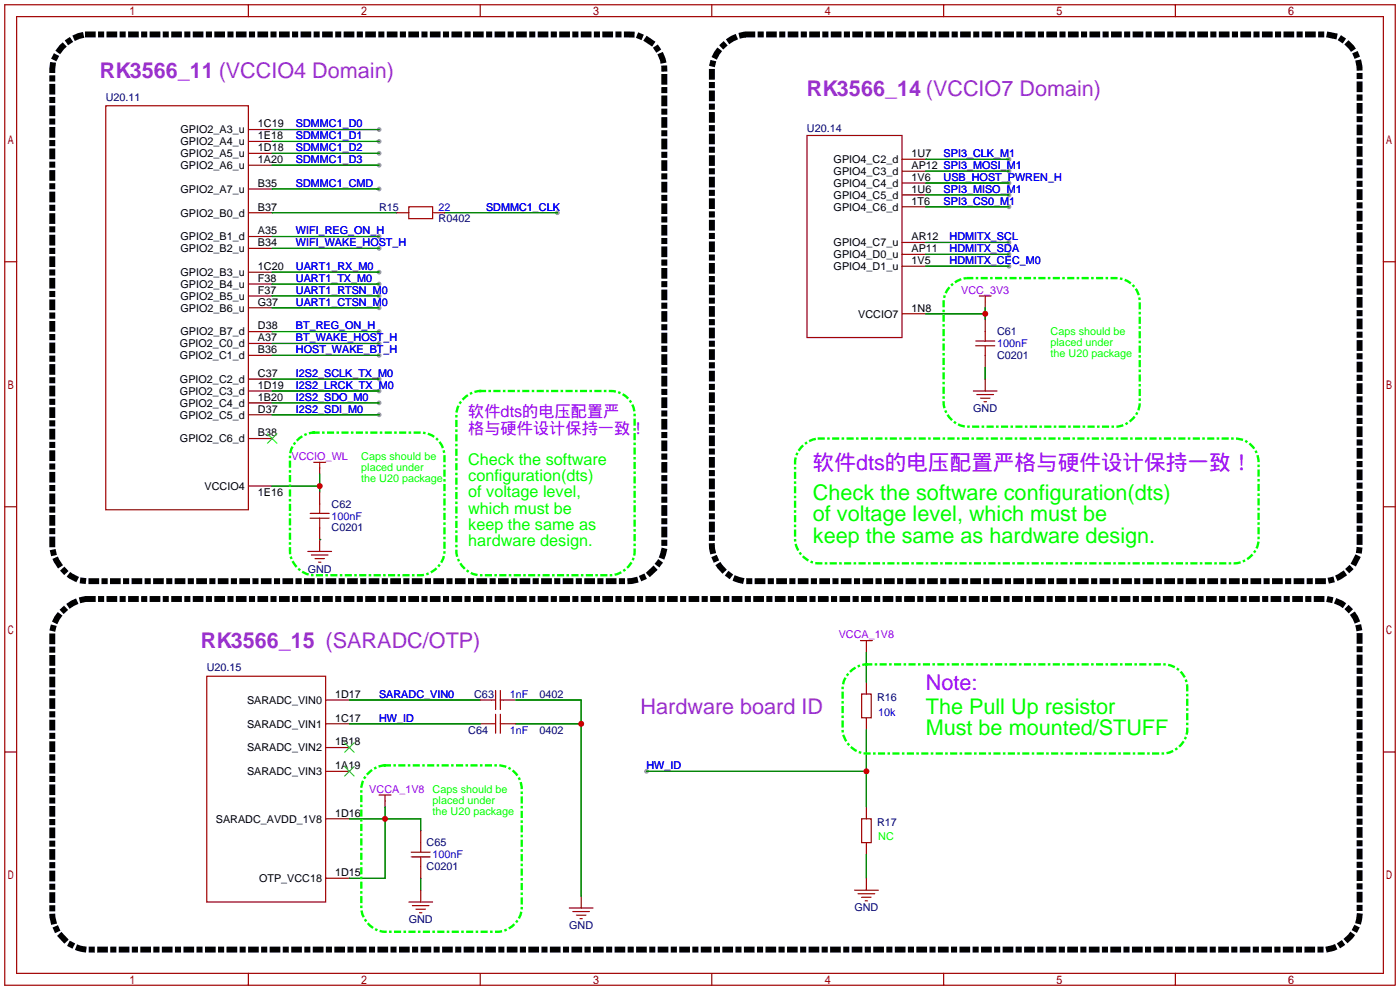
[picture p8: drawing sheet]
<svg xmlns="http://www.w3.org/2000/svg" width="299mm" height="212mm" viewBox="0 0 299 212" stroke-linecap="round" stroke-linejoin="round" font-family="sans-serif">
<defs><g id="words">
<g font-size="4.6" fill="#93c">
<text x="21.3" y="16.6">RK3566_11 (VCCIO4 Domain)</text>
<text x="172.5" y="20.4">RK3566_14 (VCCIO7 Domain)</text>
<text x="42.9" y="138.5">RK3566_15 (SARADC/OTP)</text>
<text x="136.9" y="152.5">Hardware board ID</text>
</g>
<g font-size="4.6" fill="#90f">
<text x="173.7" y="100.4">软件dts的电压配置严格与硬件设计保持一致！</text>
<text x="197.9" y="147.4">Note:</text>
</g>
<g font-size="4.6" fill="#0f0">
<text x="173.7" y="106.8">Check the software configuration(dts)</text>
<text x="173.7" y="111.4">of voltage level, which must be</text>
<text x="173.7" y="116">keep the same as hardware design.</text>
<text x="197.9" y="152.5">The Pull Up resistor</text>
<text x="197.9" y="157.1">Must be mounted/STUFF</text>
</g>
<g font-size="3.5" fill="#90f">
<text x="100.1" y="89.2">软件dts的电压配置严</text>
<text x="100.1" y="92.7">格与硬件设计保持一致！</text>
</g>
<g font-size="3.5" fill="#0f0">
<text x="100.1" y="99.4">Check the software</text>
<text x="100.1" y="102.8">configuration(dts)</text>
<text x="100.1" y="106.3">of voltage level,</text>
<text x="100.1" y="109.8">which must be</text>
<text x="100.1" y="113.2">keep the same as</text>
<text x="100.1" y="116.7">hardware design.</text>
</g>
<g font-size="2.3" fill="#000080">
<text x="22.6" y="21.6">U20.11</text>
<text x="172.5" y="28.1">U20.14</text>
<text x="81" y="45">R15</text>
<text x="93.7" y="47.5">R0402</text>
<text x="213.1" y="71.7">C61</text>
<text x="213.1" y="76.8">C0201</text>
<text x="208" y="88.1">GND</text>
<text x="70.9" y="108.5">C62</text>
<text x="70.9" y="113.6">C0201</text>
<text x="65.8" y="122.4">GND</text>
<text x="44.2" y="143.5">U20.15</text>
<text x="101.3" y="149.1">C63</text>
<text x="115.3" y="149.1">0402</text>
<text x="187.5" y="149.9">R16</text>
<text x="100.1" y="156.8">C64</text>
<text x="115.3" y="156.8">0402</text>
<text x="187.5" y="176.5">R17</text>
<text x="91.2" y="180.9">C65</text>
<text x="91.2" y="186">C0201</text>
<text x="87.4" y="197.3">GND</text>
<text x="182.6" y="194.7">GND</text>
<text x="121.6" y="198.6">GND</text>
</g>
<g font-size="2.3">
<text x="38.6" y="28.5">GPIO2_A3_u</text>
<text x="55.1" y="27.2">1C19</text>
<text x="55.1" y="29.8">1E18</text>
<text x="38.6" y="31">GPIO2_A4_u</text>
<text x="38.6" y="33.6">GPIO2_A5_u</text>
<text x="55.1" y="32.3">1D18</text>
<text x="55.1" y="34.8">1A20</text>
<text x="178.2" y="34.8">GPIO4_C2_d</text>
<text x="194.8" y="33.6">1U7</text>
<text x="38.6" y="36.1">GPIO2_A6_u</text>
<text x="38.6" y="41.2">GPIO2_A7_u</text>
<text x="55.1" y="39.9">B35</text>
<text x="178.2" y="37.4">GPIO4_C3_d</text>
<text x="178.2" y="39.9">GPIO4_C4_d</text>
<text x="194.8" y="36.1">AP12 SPI3_MOSI_M1</text>
<text x="194.8" y="38.7">1V6</text>
<text x="194.8" y="41.2">1U6</text>
<text x="38.6" y="46.3">GPIO2_B0_d</text>
<text x="55.1" y="45">B37</text>
<text x="178.2" y="42.5">GPIO4_C5_d</text>
<text x="178.2" y="45">GPIO4_C6_d</text>
<text x="194.8" y="43.7">1T6</text>
<text x="38.6" y="51.4">GPIO2_B1_d</text>
<text x="38.6" y="53.9">GPIO2_B2_u</text>
<text x="55.1" y="50.1">A35</text>
<text x="55.1" y="52.6">B34</text>
<text x="178.2" y="52.6">GPIO4_C7_u</text>
<text x="194.8" y="51.4">AR12</text>
<text x="194.8" y="53.9">AP11</text>
<text x="38.6" y="59">GPIO2_B3_u</text>
<text x="55.1" y="57.7">1C20</text>
<text x="178.2" y="55.2">GPIO4_D0_u</text>
<text x="178.2" y="57.7">GPIO4_D1_u</text>
<text x="194.8" y="56.4">1V5</text>
<text x="38.6" y="61.5">GPIO2_B4_u</text>
<text x="38.6" y="64.1">GPIO2_B5_u</text>
<text x="55.1" y="60.2">F38</text>
<text x="55.1" y="62.8">F37</text>
<text x="55.1" y="65.3">G37</text>
<text x="38.6" y="66.6">GPIO2_B6_u</text>
<text x="38.6" y="71.7">GPIO2_B7_d</text>
<text x="55.1" y="70.4">D38</text>
<text x="183.4" y="67.9">VCCIO7</text>
<text x="194.8" y="66.6">1N8</text>
<text x="38.5" y="74.2">GPIO2_C0_d</text>
<text x="38.5" y="76.8">GPIO2_C1_d</text>
<text x="55.1" y="72.9">A37</text>
<text x="55.1" y="75.5">B36</text>
<text x="38.5" y="81.8">GPIO2_C2_d</text>
<text x="55.1" y="80.6">C37</text>
<text x="55.1" y="83.1">1D19</text>
<text x="38.5" y="84.4">GPIO2_C3_d</text>
<text x="38.5" y="86.9">GPIO2_C4_d</text>
<text x="38.5" y="89.5">GPIO2_C5_d</text>
<text x="55.1" y="85.6">1B20</text>
<text x="55.1" y="88.2">D37</text>
<text x="38.5" y="94.5">GPIO2_C6_d</text>
<text x="55.1" y="93.3">B38</text>
<text x="43.7" y="104.7">VCCIO4</text>
<text x="55.1" y="106">1E16</text>
<text x="71.6" y="149.1">1D17</text>
<text x="52.8" y="150.4">SARADC_VIN0</text>
<text x="52.8" y="155.5">SARADC_VIN1</text>
<text x="71.6" y="154.2">1C17</text>
<text x="52.8" y="160.6">SARADC_VIN2</text>
<text x="71.6" y="159.3">1B18</text>
<text x="52.8" y="165.7">SARADC_VIN3</text>
<text x="71.6" y="164.4">1A19</text>
<text x="46.1" y="175.8">SARADC_AVDD_1V8</text>
<text x="71.6" y="174.5">1D16</text>
<text x="55.4" y="188.5">OTP_VCC18</text>
<text x="71.6" y="187.2">1D15</text>
</g>
<g font-size="2.3" fill="#00f">
<text x="63.2" y="27.2">SDMMC1_D0</text>
<text x="63.2" y="29.8">SDMMC1_D1</text>
<text x="63.2" y="32.3">SDMMC1_D2</text>
<text x="63.2" y="34.8">SDMMC1_D3</text>
<text x="201.7" y="33.6">SPI3_CLK_M1</text>
<text x="63.2" y="39.9">SDMMC1_CMD</text>
<text x="201.7" y="41.2">SPI3_MISO_M1</text>
<text x="201.7" y="38.7">USB_HOST_PWREN_H</text>
<text x="93.7" y="45">22</text>
<text x="103.9" y="45">SDMMC1_CLK</text>
<text x="201.7" y="43.7">SPI3_CS0_M1</text>
<text x="63.2" y="50.1">WIFI_REG_ON_H</text>
<text x="63.2" y="52.6">WIFI_WAKE_HOST_H</text>
<text x="202.9" y="51.4">HDMITX_SCL</text>
<text x="202.9" y="53.9">HDMITX_SDA</text>
<text x="63.2" y="57.7">UART1_RX_M0</text>
<text x="202.9" y="56.4">HDMITX_CEC_M0</text>
<text x="63.2" y="60.2">UART1_TX_M0</text>
<text x="63.2" y="62.8">UART1_RTSN_M0</text>
<text x="63.2" y="65.3">UART1_CTSN_M0</text>
<text x="63.2" y="70.4">BT_REG_ON_H</text>
<text x="63.2" y="72.9">BT_WAKE_HOST_H</text>
<text x="63.2" y="75.5">HOST_WAKE_BT_H</text>
<text x="213.1" y="74.2">100nF</text>
<text x="63.2" y="80.6">I2S2_SCLK_TX_M0</text>
<text x="63.2" y="83.1">I2S2_LRCK_TX_M0</text>
<text x="63.2" y="85.6">I2S2_SDO_M0</text>
<text x="63.2" y="88.2">I2S2_SDI_M0</text>
<text x="70.9" y="111">100nF</text>
<text x="81" y="149.1">SARADC_VIN0</text>
<text x="109" y="149.1">1nF</text>
<text x="81" y="154.2">HW_ID</text>
<text x="187.7" y="152.9">10k</text>
<text x="109" y="156.8">1nF</text>
<text x="138.2" y="164.4">HW_ID</text>
<text x="92.5" y="183.4">100nF</text>
</g>
<g font-size="2.3" fill="#90f">
<text x="205.4" y="62.8">VCC_3V3</text>
<text x="62.3" y="98.3">VCCIO_WL</text>
<text x="179.3" y="136.4">VCCA_1V8</text>
<text x="78.9" y="169.5">VCCA_1V8</text>
</g>
<g font-size="2.3" fill="#0f0">
<text x="224.5" y="71.7">Caps should be</text>
<text x="224.5" y="74">placed under</text>
<text x="224.5" y="76.3">the U20 package</text>
<text x="77.2" y="98.3">Caps should be</text>
<text x="77.2" y="100.7">placed under</text>
<text x="77.2" y="103">the U20 package</text>
<text x="92.5" y="169.5">Caps should be</text>
<text x="92.5" y="171.8">placed under</text>
<text x="92.5" y="174.1">the U20 package</text>
<text x="187.7" y="179.6">NC</text>
</g>
</g></defs>
<g fill="#999">
<circle cx="81" cy="27.7" r=".51"/>
<circle cx="81" cy="30.2" r=".51"/>
<circle cx="81" cy="32.8" r=".51"/>
<circle cx="81" cy="35.3" r=".51"/>
<circle cx="81" cy="40.4" r=".51"/>
<circle cx="81" cy="50.5" r=".51"/>
<circle cx="81" cy="53.1" r=".51"/>
<circle cx="81" cy="58.2" r=".51"/>
<circle cx="81" cy="60.7" r=".51"/>
<circle cx="81" cy="63.2" r=".51"/>
<circle cx="81" cy="65.8" r=".51"/>
<circle cx="81" cy="73.4" r=".51"/>
<circle cx="81" cy="75.9" r=".51"/>
<circle cx="215.6" cy="51.8" r=".51"/>
<circle cx="215.6" cy="56.9" r=".51"/>
<circle cx="138.2" cy="164.8" r=".51"/>
<circle cx="119.1" cy="45.5" r=".51"/>
<circle cx="215.6" cy="34" r=".51"/>
<circle cx="215.6" cy="36.6" r=".51"/>
<circle cx="215.6" cy="41.7" r=".51"/>
<circle cx="215.6" cy="44.2" r=".51"/>
<circle cx="81" cy="70.9" r=".51"/>
<circle cx="81" cy="81" r=".51"/>
<circle cx="81" cy="83.6" r=".51"/>
<circle cx="81" cy="86.1" r=".51"/>
<circle cx="81" cy="88.6" r=".51"/>
<circle cx="215.6" cy="39.1" r=".51"/>
<circle cx="215.6" cy="54.4" r=".51"/>
</g>
<g fill="none" stroke="#a10000" stroke-width=".25">
<path d="M1 1h297.2v209.6h-297.2zM3.6 3.6h292.1v204.4h-292.1zM53.1 1v2.6M102.6 1v2.6M152.1 1v2.6M201.7 1v2.6M251.2 1v2.6M22.6 22.6h30.5v86.4h-30.5zM172.5 29h20.3v43.1h-20.3zM1 55.9h2.6M87.4 44.2h5.1v2.5h-5.1zM295.7 55.9h2.5"/>
<path d="M208.5 73.9h4.1M208.5 72.9h4.1M209.3 63.2h2.5M210.6 63.2v1.3M210.6 70.9v2M210.6 73.9v2M67.1 98.8h2.5M68.3 98.8v1.3M208 83.6h5.1M208.8 84.3h3.5M209.5 85.1h2.1M210.3 85.9h.5"/>
<path d="M1 108.3h2.6M65.8 117.9h5.1M66.3 110.7h4.1M66.3 109.7h4.1M66.5 118.6h3.6M67.3 119.4h2M68.3 107.7v2M68.3 110.7v2.1M295.7 108.3h2.5M68.1 120.1h.5M183.9 136.9h2.5M185.2 136.9v1.3"/>
<path d="M44.2 144.5h25.4v48.3h-25.4zM105.2 149.6h.7M105.2 154.7h.7M105.9 147.6v4M105.9 152.7v4M106.9 147.6v4M106.9 152.7v4M106.9 149.6h.8M106.9 154.7h.8M184.1 148.3h2.1v5.1h-2.1zM1 160.7h2.6M81 169.9h2.6"/>
<path d="M82.3 169.9v1.3M184.1 175h2.1v5.1h-2.1zM295.7 160.7h2.5M87.4 192.8h5.1M87.9 183.1h4M87.9 182.1h4M88.1 193.5h3.6M88.9 194.3h2M89.7 195.1h.5M89.9 180.1v2M89.9 183.1v2.1M121.7 194.1h5"/>
<path d="M122.4 194.8h3.6M123.2 195.6h2M124 196.3h.5M182.6 190.2h5.1M183.4 191h3.5M184.1 191.8h2.1M184.9 192.5h.5M53.1 208v2.6M102.6 208v2.6M152.1 208v2.6M201.7 208v2.6M251.2 208v2.6"/>
</g>
<g fill="none" stroke="#870000" stroke-width=".25">
<path d="M53.1 27.7h5.1M53.1 30.2h5.1M53.1 32.8h5.1M53.1 35.3h5.1M192.8 34h5.1M192.8 36.6h5.1M192.8 39.1h5.1M53.1 40.4h5.1M53.1 45.5h5.1M53.1 50.5h5.1M53.1 53.1h5.1M53.1 58.2h5.1"/>
<path d="M84.8 45.5h2.6M92.5 45.5h2.5M192.8 41.7h5.1M192.8 44.2h5.1M192.8 51.8h5.1M192.8 54.4h5.1M192.8 56.9h5.1M53.1 60.7h5.1M53.1 63.2h5.1M53.1 65.8h5.1M53.1 70.9h5.1M53.1 73.4h5.1"/>
<path d="M53.1 75.9h5.1M192.8 67.1h5.1M210.6 64.5v1.3M210.6 68.3v2.6M210.6 75.9v2.6M53.1 81h5.1M53.1 83.6h5.1M53.1 86.1h5.1M53.1 88.6h5.1M53.1 93.7h5.1M210.6 81v2.6M53.1 103.9h5.1"/>
<path d="M68.3 100.1v1.2M68.3 105.2v2.5M68.3 112.8v5.1M185.2 138.2v1.2M69.6 149.6h5.1M69.6 154.7h5.1M69.6 159.8h5.1M102.6 149.6h2.6M102.6 154.7h2.6M107.7 149.6h2.5M107.7 154.7h2.5M185.2 145.8v2.5"/>
<path d="M185.2 153.4v2.6M69.6 164.8h5.1M69.6 175h5.1M82.3 171.2v1.3M89.9 177.5v2.6M185.2 172.5v2.5M69.6 187.7h5.1M89.9 185.2v2.5M89.9 190.2v2.6M124.2 191.5v2.6M185.2 180.1v2.5M185.2 187.7v2.5"/>
</g>
<path d="M57.1 92.7l2.1 2M59.2 92.7l-2.1 2M73.7 158.8l2 2M75.7 158.8l-2 2M73.7 163.8l2 2.1M75.7 163.8l-2 2.1" fill="none" stroke="#3c3" stroke-width=".25"/>
<g fill="none" stroke="#008700" stroke-width=".25">
<path d="M58.2 27.7h22.8M58.2 30.2h22.8M58.2 32.8h22.8M58.2 35.3h22.8M197.9 34h17.7M197.9 36.6h17.7M197.9 39.1h17.7M58.2 40.4h22.8M58.2 50.5h22.8M58.2 53.1h22.8M58.2 58.2h22.8M58.2 45.5h26.6"/>
<path d="M95 45.5h24.1M197.9 51.8h17.7M197.9 56.9h17.7M197.9 41.7h17.7M197.9 44.2h17.7M197.9 54.4h17.7M58.2 60.7h22.8M58.2 63.2h22.8M58.2 65.8h22.8M58.2 73.4h22.8M58.2 75.9h22.8M58.2 70.9h22.8"/>
<path d="M197.9 67.1h12.7M210.6 65.8v2.5M210.6 78.5v2.5M58.2 81h22.8M58.2 83.6h22.8M58.2 86.1h22.8M58.2 88.6h22.8M58.2 103.9h10.1M68.3 115.3h.1M68.3 101.3v3.9M185.2 139.4v6.4M74.7 149.6h27.9"/>
<path d="M74.7 154.7h27.9M110.2 149.6h14v41.9M110.2 154.7h14M185.2 156v16.5M74.7 175h15.2v2.5M82.3 172.5v15.2h-7.6M138.2 164.8h47M89.9 187.7v2.5M185.2 182.6v5.1"/>
</g>
<path d="M18.8 7.4h115.6a7.6 7.6 0 0 1 7.6 7.6v101.6a8.2 8.2 0 0 1-7.6 7.6h-115.6a8.2 8.2 0 0 1-7.6-7.6v-101.6a8.2 8.2 0 0 1 7.6-7.6M159.8 7.4h123.2a7.6 7.6 0 0 1 7.6 7.6v101.6a8.2 8.2 0 0 1-7.6 7.6h-123.2a8.2 8.2 0 0 1-7.7-7.6v-101.6a8.2 8.2 0 0 1 7.7-7.6M18.8 128h264.2a7.6 7.6 0 0 1 7.6 7.6v59.7a8.2 8.2 0 0 1-7.6 7.6h-264.2a8.2 8.2 0 0 1-7.6-7.6v-59.7a8.2 8.2 0 0 1 7.6-7.6" fill="none" stroke="#000" stroke-width="1.3" stroke-dasharray="1 1.8 0 1.8"/>
<path d="M206.8 59.4h31.7a5.1 5.1 0 0 1 5.1 5.1v21.6a5.4 5.4 0 0 1-5.1 5.1h-31.7a5.4 5.4 0 0 1-5.1-5.1v-21.6a5.4 5.4 0 0 1 5.1-5.1M67.1 92.5h22.8a5.1 5.1 0 0 1 5.1 5v20.4a5.4 5.4 0 0 1-5.1 5h-22.8a5.4 5.4 0 0 1-5.1-5v-20.4a5.4 5.4 0 0 1 5.1-5M102.6 83.6h28a5.1 5.1 0 0 1 5 5v29.3a5.4 5.4 0 0 1-5 5h-28a5.4 5.4 0 0 1-5.1-5v-29.3a5.4 5.4 0 0 1 5.1-5M175 93.7h88.9a5.1 5.1 0 0 1 5.1 5.1v16.5a5.4 5.4 0 0 1-5.1 5.1h-88.9a5.4 5.4 0 0 1-5.1-5.1v-16.5a5.4 5.4 0 0 1 5.1-5.1M185.2 142h63.5a5.1 5.1 0 0 1 5 5.1v8.9a5.4 5.4 0 0 1-5 5h-63.5a5.4 5.4 0 0 1-5.1-5v-8.9a5.4 5.4 0 0 1 5.1-5.1M82.3 163.6h24.1a5.1 5.1 0 0 1 5.1 5.1v25.4a5.4 5.4 0 0 1-5.1 5h-24.1a5.4 5.4 0 0 1-5.1-5v-25.4a5.4 5.4 0 0 1 5.1-5.1" fill="none" stroke="#0f0" stroke-width=".51" stroke-dasharray="1 1 0 1"/>
<g fill="#c00">
<circle cx="68.3" cy="103.9" r=".63"/>
<circle cx="210.6" cy="67.1" r=".63"/>
<circle cx="82.3" cy="175" r=".63"/>
<circle cx="185.2" cy="164.8" r=".63"/>
<circle cx="124.2" cy="154.7" r=".63"/>
</g>
<use href="#words"/>
</svg>
